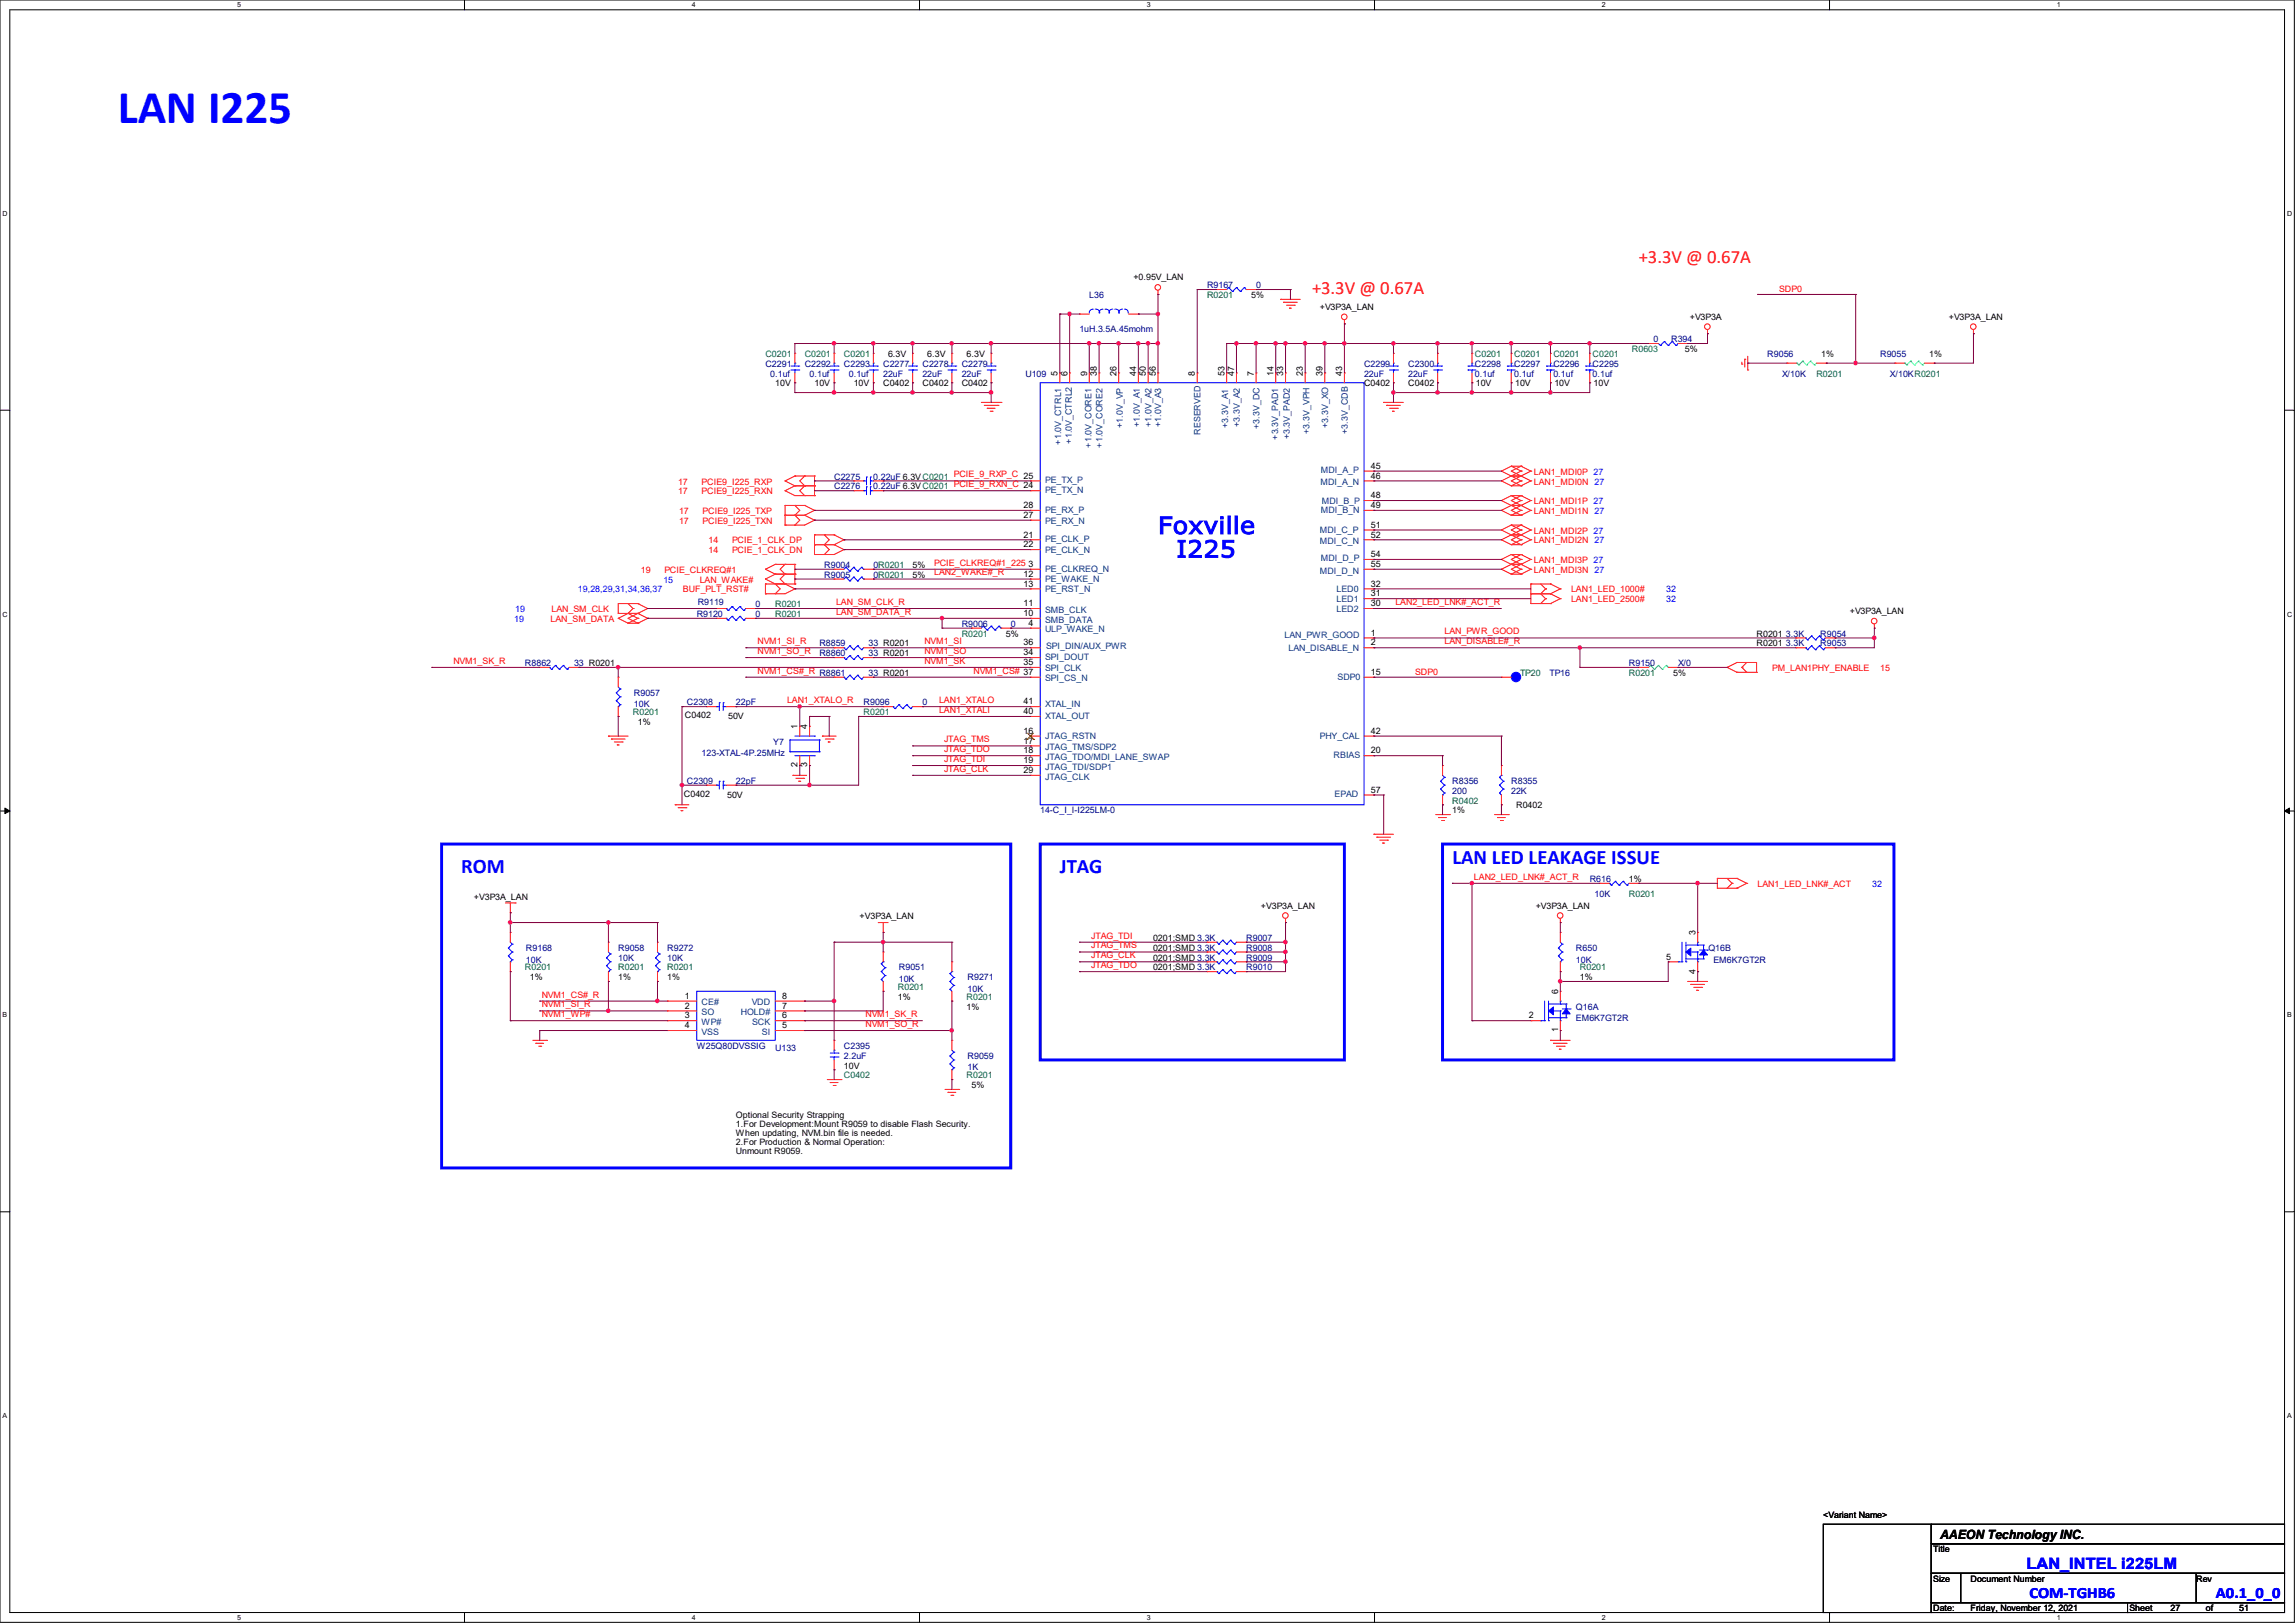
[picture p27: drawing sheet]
<svg xmlns="http://www.w3.org/2000/svg" width="297mm" height="210mm" viewBox="0 0 297 210" stroke-linecap="round" stroke-linejoin="round" font-family="sans-serif">
<defs><g id="words">
<text font-size="6.1" fill="#00f" x="15.2" y="16">LAN I225</text>
<g font-size="3" fill="#00f">
<text x="149.9" y="69.1">Foxville</text>
<text x="152.2" y="72.1">I225</text>
</g>
<g font-size="2.7" fill="#00f">
<text x="59.7" y="113">ROM</text>
<text x="137.2" y="113">JTAG</text>
<text x="188" y="111.8">LAN LED LEAKAGE ISSUE</text>
</g>
<g font-size="2.4" fill="#f00">
<text x="212.1" y="34">+3.3V @ 0.67A</text>
<text x="169.8" y="38.1">+3.3V @ 0.67A</text>
</g>
<g font-size="2" fill="#00f">
<text x="262.3" y="203.1">LAN_INTEL i225LM</text>
<text x="262.6" y="206.8">COM-TGHB6</text>
<text x="286.8" y="206.8">A0.1_0_0</text>
</g>
<text font-size="1.7" x="251.1" y="199.1">AAEON Technology INC.</text>
<g font-size="1.1" fill="#000080">
<text x="141" y="38.6">L36</text>
<text x="156.2" y="37.3">R9167</text>
<text x="162.6" y="37.3">0</text>
<text x="99.1" y="47.5">C2291</text>
<text x="104.1" y="47.5">C2292</text>
<text x="109.2" y="47.5">C2293</text>
<text x="114.3" y="47.5">C2277</text>
<text x="119.4" y="47.5">C2278</text>
<text x="124.5" y="47.5">C2279</text>
<text x="139.7" y="43">1uH.3.5A.45mohm</text>
<text x="176.5" y="47.5">C2299</text>
<text x="182.2" y="47.5">C2300</text>
<text x="190.9" y="47.5">C2298</text>
<text x="196" y="47.5">C2297</text>
<text x="201" y="47.5">C2296</text>
<text x="206.1" y="47.5">C2295</text>
<text x="214" y="44.3">0</text>
<text x="216.3" y="44.3">R394</text>
<text x="228.7" y="46.2">R9056</text>
<text x="243.3" y="46.2">R9055</text>
<text x="99.7" y="48.7">0.1uf</text>
<text x="104.8" y="48.7">0.1uf</text>
<text x="109.9" y="48.7">0.1uf</text>
<text x="114.3" y="48.7">22uF</text>
<text x="119.4" y="48.7">22uF</text>
<text x="124.5" y="48.7">22uF</text>
<text x="132.7" y="48.7">U109</text>
<text x="176.5" y="48.7">22uF</text>
<text x="182.2" y="48.7">22uF</text>
<text x="190.9" y="48.7">0.1uf</text>
<text x="196" y="48.7">0.1uf</text>
<text x="201" y="48.7">0.1uf</text>
<text x="206.1" y="48.7">0.1uf</text>
<text x="230.6" y="48.7">X/10K</text>
<text x="244.6" y="48.7">X/10KR0201</text>
<text x="107.9" y="62.1">C2275</text>
<text x="107.9" y="63.3">C2276</text>
<text x="113" y="62.1">0.22uF 6.3VC0201</text>
<text x="113" y="63.3">0.22uF 6.3VC0201</text>
<text x="106.7" y="73.5">R9004</text>
<text x="106.7" y="74.8">R9005</text>
<text x="113" y="73.5">0R0201</text>
<text x="113" y="74.8">0R0201</text>
<text x="90.2" y="79.8">R9120</text>
<text x="90.3" y="78.3">R9119</text>
<text x="97.8" y="79.8">0</text>
<text x="97.8" y="78.6">0</text>
<text x="106" y="83.7">R8859</text>
<text x="112.4" y="83.7">33 R0201</text>
<text x="124.5" y="81.1">R9006</text>
<text x="130.8" y="81.1">0</text>
<text x="231.1" y="83.7">3.3K</text>
<text x="231.1" y="82.4">3.3K</text>
<text x="235.6" y="83.7">R9053</text>
<text x="235.6" y="82.4">R9054</text>
<text x="67.9" y="86.2">R8862</text>
<text x="74.3" y="86.2">33 R0201</text>
<text x="106" y="84.9">R8860</text>
<text x="106" y="87.5">R8861</text>
<text x="112.4" y="84.9">33 R0201</text>
<text x="112.4" y="87.5">33 R0201</text>
<text x="200.5" y="87.5">TP16</text>
<text x="210.8" y="86.2">R9150</text>
<text x="217.2" y="86.2">X/0</text>
<text x="82" y="90">R9057</text>
<text x="82" y="91.5">10K</text>
<text x="88.9" y="91.3">C2308</text>
<text x="95.3" y="91.3">22pF</text>
<text x="111.8" y="91.3">R9096</text>
<text x="119.4" y="91.3">0</text>
<text x="88.9" y="101.4">C2309</text>
<text x="90.8" y="97.9">123-XTAL-4P.25MHz</text>
<text x="95.3" y="101.4">22pF</text>
<text x="100.1" y="96.4">Y7</text>
<text x="188" y="101.4">R8356</text>
<text x="195.6" y="101.4">R8355</text>
<text x="134.6" y="105.2">14-C_I_I-I225LM-0</text>
<text x="188" y="102.7">200</text>
<text x="195.6" y="102.7">22K</text>
<text x="205.7" y="114.1">R616</text>
<text x="206.4" y="116">10K</text>
<text x="68.1" y="123">R9168</text>
<text x="68.1" y="124.5">10K</text>
<text x="80" y="123">R9058</text>
<text x="80" y="124.3">10K</text>
<text x="86.4" y="123">R9272</text>
<text x="86.4" y="124.3">10K</text>
<text x="116.3" y="125.6">R9051</text>
<text x="161.3" y="124.3">R9009</text>
<text x="161.3" y="121.8">R9007</text>
<text x="161.3" y="125.6">R9010</text>
<text x="161.3" y="123">R9008</text>
<text x="204" y="123">R650</text>
<text x="204" y="124.5">10K</text>
<text x="221.1" y="123">Q16B</text>
<text x="221.7" y="124.5">EM6K7GT2R</text>
<text x="116.3" y="127.1">10K</text>
<text x="125.2" y="126.8">R9271</text>
<text x="125.2" y="128.4">10K</text>
<text x="204" y="130.6">Q16A</text>
<text x="90.2" y="135.7">W25Q80DVSSIG</text>
<text x="100.3" y="136">U133</text>
<text x="109.2" y="135.7">C2395</text>
<text x="109.2" y="137">2.2uF</text>
<text x="125.2" y="137">R9059</text>
<text x="204" y="132.2">EM6K7GT2R</text>
<text x="125.2" y="138.5">1K</text>
</g>
<g font-size="1.1">
<text x="146.7" y="36.3">+0.95V_LAN</text>
<text x="161.9" y="38.6">5%</text>
<text x="170.8" y="40.1">+V3P3A_LAN</text>
<text x="218.7" y="41.4">+V3P3A</text>
<text x="252.2" y="41.4">+V3P3A_LAN</text>
<text x="114.9" y="46.2">6.3V</text>
<text x="120" y="46.2">6.3V</text>
<text x="125.1" y="46.2">6.3V</text>
<text x="218.1" y="45.6">5%</text>
<text x="235.7" y="46.2">1%</text>
<text x="249.7" y="46.2">1%</text>
<text x="100.3" y="50">10V</text>
<text x="105.4" y="50">10V</text>
<text x="110.5" y="50">10V</text>
<text x="114.3" y="50">C0402</text>
<text x="119.4" y="50">C0402</text>
<text x="124.5" y="50">C0402</text>
<text x="136.9" y="48.6" transform="rotate(-90 136.9 48.6)">5</text>
<text x="138.1" y="48.6" transform="rotate(-90 138.1 48.6)">6</text>
<text x="140.7" y="48.6" transform="rotate(-90 140.7 48.6)">9</text>
<text x="141.9" y="48.6" transform="rotate(-90 141.9 48.6)">38</text>
<text x="144.5" y="48.6" transform="rotate(-90 144.5 48.6)">26</text>
<text x="147" y="48.6" transform="rotate(-90 147 48.6)">44</text>
<text x="148.3" y="48.6" transform="rotate(-90 148.3 48.6)">50</text>
<text x="149.6" y="48.6" transform="rotate(-90 149.6 48.6)">56</text>
<text x="154.6" y="48.6" transform="rotate(-90 154.6 48.6)">8</text>
<text x="158.5" y="48.6" transform="rotate(-90 158.5 48.6)">53</text>
<text x="159.7" y="48.6" transform="rotate(-90 159.7 48.6)">47</text>
<text x="162.3" y="48.6" transform="rotate(-90 162.3 48.6)">7</text>
<text x="164.8" y="48.6" transform="rotate(-90 164.8 48.6)">14</text>
<text x="166.1" y="48.6" transform="rotate(-90 166.1 48.6)">33</text>
<text x="168.6" y="48.6" transform="rotate(-90 168.6 48.6)">23</text>
<text x="171.2" y="48.6" transform="rotate(-90 171.2 48.6)">39</text>
<text x="173.7" y="48.6" transform="rotate(-90 173.7 48.6)">43</text>
<text x="176.5" y="50">C0402</text>
<text x="182.2" y="50">C0402</text>
<text x="191" y="50">10V</text>
<text x="196.1" y="50">10V</text>
<text x="201.2" y="50">10V</text>
<text x="206.2" y="50">10V</text>
<text x="132.5" y="65.7">28</text>
<text x="177.4" y="60.7">45</text>
<text x="177.4" y="61.9">46</text>
<text x="177.4" y="64.5">48</text>
<text x="177.4" y="65.7">49</text>
<text x="132.5" y="67">27</text>
<text x="132.5" y="69.6">21</text>
<text x="132.5" y="70.8">22</text>
<text x="177.4" y="68.3">51</text>
<text x="177.4" y="69.6">52</text>
<text x="118.1" y="73.5">5%</text>
<text x="118.1" y="74.8">5%</text>
<text x="132.5" y="74.6">12</text>
<text x="132.5" y="75.9">13</text>
<text x="133.1" y="73.4">3</text>
<text x="177.4" y="72.1">54</text>
<text x="177.4" y="73.4">55</text>
<text x="177.4" y="77.2">31</text>
<text x="177.4" y="75.9">32</text>
<text x="130.2" y="82.4">5%</text>
<text x="132.5" y="78.4">11</text>
<text x="132.5" y="79.7">10</text>
<text x="132.5" y="83.5">36</text>
<text x="133.1" y="81">4</text>
<text x="177.4" y="83.5">2</text>
<text x="177.4" y="82.3">1</text>
<text x="177.4" y="78.4">30</text>
<text x="227.3" y="83.7">R0201</text>
<text x="227.3" y="82.4">R0201</text>
<text x="239.4" y="79.5">+V3P3A_LAN</text>
<text x="132.5" y="86.1">35</text>
<text x="132.5" y="84.8">34</text>
<text x="177.4" y="87.3">15</text>
<text x="216.5" y="87.5">5%</text>
<text x="82.5" y="93.8">1%</text>
<text x="88.6" y="92.9">C0402</text>
<text x="94.2" y="93.1">50V</text>
<text x="103.2" y="94.4" transform="rotate(-90 103.2 94.4)">1</text>
<text x="104.5" y="94.4" transform="rotate(-90 104.5 94.4)">4</text>
<text x="132.5" y="92.4">40</text>
<text x="132.5" y="91.1">41</text>
<text x="132.5" y="95">16</text>
<text x="177.4" y="95">42</text>
<text x="103.2" y="99.3" transform="rotate(-90 103.2 99.3)">2</text>
<text x="104.5" y="99.3" transform="rotate(-90 104.5 99.3)">3</text>
<text x="132.5" y="98.8">19</text>
<text x="132.5" y="100">29</text>
<text x="132.5" y="96.2">17</text>
<text x="132.5" y="97.5">18</text>
<text x="177.4" y="97.5">20</text>
<text x="88.5" y="103.1">C0402</text>
<text x="94.1" y="103.2">50V</text>
<text x="177.4" y="102.6">57</text>
<text x="188" y="105.2">1%</text>
<text x="196.2" y="104.6">R0402</text>
<text x="61.3" y="116.4">+V3P3A_LAN</text>
<text x="111.2" y="119">+V3P3A_LAN</text>
<text x="163.2" y="117.6">+V3P3A_LAN</text>
<text x="198.7" y="117.6">+V3P3A_LAN</text>
<text x="210.8" y="114.1">1%</text>
<text x="149.2" y="124.3">0201;SMD 3.3K</text>
<text x="149.2" y="121.8">0201;SMD 3.3K</text>
<text x="149.2" y="125.6">0201;SMD 3.3K</text>
<text x="149.2" y="123">0201;SMD 3.3K</text>
<text x="215.6" y="124.2">5</text>
<text x="219.4" y="126" transform="rotate(-90 219.4 126)">4</text>
<text x="219.4" y="121" transform="rotate(-90 219.4 121)">3</text>
<text x="68.6" y="126.8">1%</text>
<text x="80" y="126.8">1%</text>
<text x="86.4" y="126.8">1%</text>
<text x="88.6" y="129.2">1</text>
<text x="88.6" y="130.5">2</text>
<text x="88.6" y="131.8">3</text>
<text x="101.2" y="131.8">6</text>
<text x="101.2" y="130.5">7</text>
<text x="101.2" y="129.2">8</text>
<text x="116.2" y="129.4">1%</text>
<text x="125.1" y="130.6">1%</text>
<text x="197.9" y="131.8">2</text>
<text x="201.6" y="128.6" transform="rotate(-90 201.6 128.6)">6</text>
<text x="204.5" y="126.8">1%</text>
<text x="88.6" y="133.1">4</text>
<text x="101.2" y="133.1">5</text>
<text x="201.6" y="133.6" transform="rotate(-90 201.6 133.6)">1</text>
<text x="109.2" y="138.3">10V</text>
<text x="125.7" y="140.8">5%</text>
<text x="95.2" y="144.6">Optional Security Strapping</text>
<text x="95.2" y="145.8">1.For Development:Mount R9059 to disable Flash Security.</text>
<text x="95.2" y="147">When updating, NVM.bin file is needed.</text>
<text x="95.2" y="148.2">2.For Production &amp; Normal Operation:</text>
<text x="95.2" y="149.4">Unmount R9059.</text>
<text x="236" y="196.4">&lt;Variant Name&gt;</text>
<text x="250.2" y="200.9">Title</text>
<text x="250.2" y="204.7">Size</text>
<text x="250.2" y="208.5">Date:</text>
<text x="255" y="204.7">Document Number</text>
<text x="255" y="208.5">Friday, November 12, 2021</text>
<text x="275.6" y="208.5">Sheet</text>
<text x="280.9" y="208.5">27</text>
<text x="284.2" y="204.7">Rev</text>
<text x="285.5" y="208.5">of</text>
<text x="289.8" y="208.5">51</text>
</g>
<g font-size="1.1" fill="#008000">
<text x="156.2" y="38.6">R0201</text>
<text x="99.1" y="46.2">C0201</text>
<text x="104.1" y="46.2">C0201</text>
<text x="109.2" y="46.2">C0201</text>
<text x="190.9" y="46.2">C0201</text>
<text x="196" y="46.2">C0201</text>
<text x="201" y="46.2">C0201</text>
<text x="206.1" y="46.2">C0201</text>
<text x="211.2" y="45.6">R0603</text>
<text x="235.1" y="48.7">R0201</text>
<text x="100.3" y="78.6">R0201</text>
<text x="100.3" y="79.8">R0201</text>
<text x="124.5" y="82.4">R0201</text>
<text x="196.7" y="87.5">TP20</text>
<text x="210.8" y="87.5">R0201</text>
<text x="81.9" y="92.5">R0201</text>
<text x="111.8" y="92.5">R0201</text>
<text x="188" y="104">R0402</text>
<text x="210.8" y="116">R0201</text>
<text x="67.9" y="125.6">R0201</text>
<text x="80" y="125.6">R0201</text>
<text x="86.4" y="125.6">R0201</text>
<text x="204.5" y="125.6">R0201</text>
<text x="116.2" y="128.1">R0201</text>
<text x="125.1" y="129.4">R0201</text>
<text x="109.2" y="139.5">C0402</text>
<text x="125.1" y="139.5">R0201</text>
</g>
<g font-size="1.1" fill="#f00">
<text x="230.2" y="37.8">SDP0</text>
<text x="87.8" y="64">17</text>
<text x="87.8" y="62.7">17</text>
<text x="90.8" y="64">PCIE9_I225_RXN</text>
<text x="90.8" y="62.7">PCIE9_I225_RXP</text>
<text x="123.4" y="61.8">PCIE_9_RXP_C 25</text>
<text x="123.4" y="63">PCIE_9_RXN_C 24</text>
<text x="198.5" y="61.4">LAN1_MDI0P 27</text>
<text x="198.5" y="62.7">LAN1_MDI0N 27</text>
<text x="198.5" y="65.2">LAN1_MDI1P 27</text>
<text x="87.9" y="67.8">17</text>
<text x="87.9" y="66.5">17</text>
<text x="90.9" y="67.8">PCIE9_I225_TXN</text>
<text x="90.9" y="66.5">PCIE9_I225_TXP</text>
<text x="91.7" y="70.3">14</text>
<text x="91.7" y="71.6">14</text>
<text x="94.7" y="70.3">PCIE_1_CLK_DP</text>
<text x="94.7" y="71.6">PCIE_1_CLK_DN</text>
<text x="198.5" y="66.5">LAN1_MDI1N 27</text>
<text x="198.5" y="69">LAN1_MDI2P 27</text>
<text x="198.5" y="70.3">LAN1_MDI2N 27</text>
<text x="82.9" y="74.1">19</text>
<text x="86" y="74.1">PCIE_CLKREQ#1</text>
<text x="88.4" y="76.7">BUF_PLT_RST#</text>
<text x="90.5" y="75.4">LAN_WAKE#</text>
<text x="120.9" y="73.2">PCIE_CLKREQ#1_225</text>
<text x="120.9" y="74.5">LAN2_WAKE#_R</text>
<text x="198.5" y="72.9">LAN1_MDI3P 27</text>
<text x="198.5" y="74.1">LAN1_MDI3N 27</text>
<text x="203.3" y="76.7">LAN1_LED_1000#</text>
<text x="203.3" y="77.9">LAN1_LED_2500#</text>
<text x="71.2" y="80.5">LAN_SM_DATA</text>
<text x="71.4" y="79.2">LAN_SM_CLK</text>
<text x="98" y="83.4">NVM1_SI_R</text>
<text x="108.2" y="78.3">LAN_SM_CLK_R</text>
<text x="108.2" y="79.5">LAN_SM_DATA_R</text>
<text x="119.6" y="83.4">NVM1_SI</text>
<text x="180.6" y="78.3">LAN2_LED_LNK#_ACT_R</text>
<text x="186.9" y="83.4">LAN_DISABLE#_R</text>
<text x="186.9" y="82.1">LAN_PWR_GOOD</text>
<text x="58.7" y="85.9">NVM1_SK_R</text>
<text x="98" y="84.6">NVM1_SO_R</text>
<text x="98" y="87.2">NVM1_CS#_R</text>
<text x="119.6" y="84.6">NVM1_SO</text>
<text x="119.6" y="85.9">NVM1_SK</text>
<text x="126" y="87.2">NVM1_CS# 37</text>
<text x="183.1" y="87.4">SDP0</text>
<text x="229.4" y="86.8">PM_LAN1PHY_ENABLE</text>
<text x="243.3" y="86.8">15</text>
<text x="101.9" y="91">LAN1_XTALO_R</text>
<text x="121.5" y="92.2">LAN1_XTALI</text>
<text x="121.5" y="91">LAN1_XTALO</text>
<text x="122.2" y="96.1">JTAG_TMS</text>
<text x="122.2" y="97.3">JTAG_TDO</text>
<text x="122.2" y="98.6">JTAG_TDI</text>
<text x="122.2" y="99.9">JTAG_CLK</text>
<text x="190.7" y="113.8">LAN2_LED_LNK#_ACT_R</text>
<text x="227.5" y="114.8">LAN1_LED_LNK#_ACT</text>
<text x="141.2" y="121.5">JTAG_TDI</text>
<text x="141.2" y="122.7">JTAG_TMS</text>
<text x="141.2" y="124">JTAG_CLK</text>
<text x="141.2" y="125.3">JTAG_TDO</text>
<text x="70.1" y="129.1">NVM1_CS#_R</text>
<text x="70.1" y="130.3">NVM1_SI_R</text>
<text x="70.1" y="131.6">NVM1_WP#</text>
<text x="112" y="131.6">NVM1_SK_R</text>
<text x="112" y="132.9">NVM1_SO_R</text>
</g>
<g font-size="1.1" fill="#004080">
<text x="137.3" y="57.5" transform="rotate(-90 137.3 57.5)">+1.0V_CTRL1</text>
<text x="138.7" y="57.4" transform="rotate(-90 138.7 57.4)">+1.0V_CTRL2</text>
<text x="141.3" y="57.9" transform="rotate(-90 141.3 57.9)">+1.0V_CORE1</text>
<text x="142.7" y="57.9" transform="rotate(-90 142.7 57.9)">+1.0V_CORE2</text>
<text x="145.3" y="55.4" transform="rotate(-90 145.3 55.4)">+1.0V_VP</text>
<text x="147.5" y="55.2" transform="rotate(-90 147.5 55.2)">+1.0V_A1</text>
<text x="149" y="55.2" transform="rotate(-90 149 55.2)">+1.0V_A2</text>
<text x="150.3" y="55.2" transform="rotate(-90 150.3 55.2)">+1.0V_A3</text>
<text x="155.4" y="56.3" transform="rotate(-90 155.4 56.3)">RESERVED</text>
<text x="158.9" y="55.4" transform="rotate(-90 158.9 55.4)">+3.3V_A1</text>
<text x="160.4" y="55.2" transform="rotate(-90 160.4 55.2)">+3.3V_A2</text>
<text x="163" y="55.5" transform="rotate(-90 163 55.5)">+3.3V_DC</text>
<text x="165.4" y="56.9" transform="rotate(-90 165.4 56.9)">+3.3V_PAD1</text>
<text x="166.9" y="56.9" transform="rotate(-90 166.9 56.9)">+3.3V_PAD2</text>
<text x="169.5" y="56.1" transform="rotate(-90 169.5 56.1)">+3.3V_VPH</text>
<text x="171.9" y="55.4" transform="rotate(-90 171.9 55.4)">+3.3V_XO</text>
<text x="174.4" y="56.1" transform="rotate(-90 174.4 56.1)">+3.3V_CDB</text>
<text x="135.3" y="62.4">PE_TX_P</text>
<text x="135.3" y="63.8">PE_TX_N</text>
<text x="170.9" y="62.8">MDI_A_N</text>
<text x="170.9" y="61.2">MDI_A_P</text>
<text x="171.1" y="65.2">MDI_B_P</text>
<text x="135.3" y="66.4">PE_RX_P</text>
<text x="135.3" y="67.9">PE_RX_N</text>
<text x="135.3" y="70.2">PE_CLK_P</text>
<text x="135.3" y="71.6">PE_CLK_N</text>
<text x="170.8" y="68.9">MDI_C_P</text>
<text x="170.8" y="70.4">MDI_C_N</text>
<text x="170.9" y="66.4">MDI_B_N</text>
<text x="135.3" y="75.3">PE_WAKE_N</text>
<text x="135.3" y="76.7">PE_RST_N</text>
<text x="135.3" y="74">PE_CLKREQ_N</text>
<text x="170.8" y="74.2">MDI_D_N</text>
<text x="170.9" y="72.6">MDI_D_P</text>
<text x="173" y="77.9">LED1</text>
<text x="173" y="76.5">LED0</text>
<text x="135.3" y="79.3">SMB_CLK</text>
<text x="135.3" y="80.6">SMB_DATA</text>
<text x="135.3" y="81.8">ULP_WAKE_N</text>
<text x="166.2" y="82.5">LAN_PWR_GOOD</text>
<text x="173" y="79.2">LED2</text>
<text x="135.3" y="86.8">SPI_CLK</text>
<text x="135.3" y="88.2">SPI_CS_N</text>
<text x="135.3" y="85.4">SPI_DOUT</text>
<text x="135.4" y="84">SPI_DIN/AUX_PWR</text>
<text x="166.7" y="84.3">LAN_DISABLE_N</text>
<text x="173.1" y="88">SDP0</text>
<text x="135.3" y="93.1">XTAL_OUT</text>
<text x="135.3" y="91.5">XTAL_IN</text>
<text x="135.3" y="95.6">JTAG_RSTN</text>
<text x="170.8" y="95.6">PHY_CAL</text>
<text x="135.3" y="99.7">JTAG_TDI/SDP1</text>
<text x="135.3" y="100.9">JTAG_CLK</text>
<text x="135.3" y="97">JTAG_TMS/SDP2</text>
<text x="135.3" y="98.4">JTAG_TDO/MDI_LANE_SWAP</text>
<text x="172.6" y="98.1">RBIAS</text>
<text x="172.7" y="103.1">EPAD</text>
<text x="90.8" y="130.1">CE#</text>
<text x="90.8" y="131.4">SO</text>
<text x="95.9" y="131.4">HOLD#</text>
<text x="97.3" y="130.1">VDD</text>
<text x="90.8" y="132.6">WP#</text>
<text x="90.8" y="133.9">VSS</text>
<text x="97.3" y="132.6">SCK</text>
<text x="98.6" y="133.9">SI</text>
</g>
<g font-size="1.1" fill="#00f">
<text x="74.8" y="76.7">19,28,29,31,34,36,37</text>
<text x="85.8" y="75.4">15</text>
<text x="215.6" y="76.7">32</text>
<text x="215.6" y="77.9">32</text>
<text x="66.5" y="80.5">19</text>
<text x="66.7" y="79.2">19</text>
<text x="242.3" y="114.8">32</text>
</g>
<g font-size=".9">
<text x="30.7" y=".9">5</text>
<text x="89.5" y=".9">4</text>
<text x="148.4" y=".9">3</text>
<text x="207.3" y=".9">2</text>
<text x="266.2" y=".9">1</text>
<text x=".3" y="28">D</text>
<text x="296" y="28">D</text>
<text x=".3" y="79.8">C</text>
<text x="296" y="79.8">C</text>
<text x=".3" y="131.7">B</text>
<text x="296" y="131.7">B</text>
<text x=".3" y="183.5">A</text>
<text x="296" y="183.5">A</text>
<text x="30.7" y="209.6">5</text>
<text x="89.5" y="209.6">4</text>
<text x="148.4" y="209.6">3</text>
<text x="207.3" y="209.6">2</text>
<text x="266.2" y="209.6">1</text>
</g>
</g></defs>
<path d="M0 0h296.9v209.9h-296.9zM1.3 1.3h294.4v207.4h-294.4z" fill="none" stroke="#000" stroke-width=".13"/>
<g fill="#fff">
<path d="M30.7 .1h.5v1h-.5z"/>
<path d="M30.7 208.8h.5v1h-.5z"/>
</g>
<path d="M60.1 0v1.3M60.1 208.7v1.2" fill="none" stroke="#000" stroke-width=".13"/>
<g fill="#fff">
<path d="M89.5 .1h.5v1h-.5z"/>
<path d="M89.5 208.8h.5v1h-.5z"/>
</g>
<path d="M119 0v1.3M119 208.7v1.2" fill="none" stroke="#000" stroke-width=".13"/>
<g fill="#fff">
<path d="M148.4 .1h.5v1h-.5z"/>
<path d="M148.4 208.8h.5v1h-.5z"/>
</g>
<path d="M177.9 0v1.3M177.9 208.7v1.2" fill="none" stroke="#000" stroke-width=".13"/>
<g fill="#fff">
<path d="M207.3 .1h.5v1h-.5z"/>
<path d="M207.3 208.8h.5v1h-.5z"/>
</g>
<path d="M236.8 0v1.3M236.8 208.7v1.2" fill="none" stroke="#000" stroke-width=".13"/>
<g fill="#fff">
<path d="M266.2 .1h.5v1h-.5z"/>
<path d="M266.2 208.8h.5v1h-.5z"/>
<path d="M.3 27.2h.7v1h-.7z"/>
<path d="M296 27.2h.6v1h-.6z"/>
<path d="M.3 79h.7v1h-.7z"/>
<path d="M296 79h.6v1h-.6z"/>
</g>
<path d="M0 53.1h1.3M295.7 53.1h1.2" fill="none" stroke="#000" stroke-width=".13"/>
<g fill="#fff">
<path d="M.3 130.9h.6v1h-.6z"/>
<path d="M296 130.9h.6v1h-.6z"/>
</g>
<path d="M0 104.9h1.3M295.7 104.9h1.2" fill="none" stroke="#000" stroke-width=".13"/>
<path d="M.6 104.6l.7 .3-.7 .4zM295.7 104.9l.6-.3v.7z" fill="#000" stroke="#000" stroke-width=".13"/>
<g fill="#fff">
<path d="M.3 182.7h.6v1h-.6z"/>
<path d="M296 182.7h.5v1h-.5z"/>
</g>
<path d="M0 156.8h1.3M295.7 156.8h1.2M236 197.2h13.9v11.5h-13.9zM249.9 197.2h45.8v2.6h-45.8zM249.9 199.8h45.8v3.8h-45.8zM249.9 203.6h3.8v3.8h-3.8zM249.9 207.4h25.4v1.3h-25.4zM253.7 203.6h30.5v3.8h-30.5zM275.3 207.4h20.4v1.3h-20.4zM284.2 203.6h11.5v3.8h-11.5z" fill="none" stroke="#000" stroke-width=".13"/>
<path d="M57.1 109.2h73.7v41.9h-73.7zM134.6 109.2h39.4v28h-39.4zM186.7 109.2h58.4v28h-58.4z" fill="none" stroke="#00f" stroke-width=".38"/>
<g fill="none" stroke="#f00" stroke-width=".13">
<path d="M149.9 38.1h.1M149.9 37.6v.5M157.5 37.5h.1M157.5 37.5h1.2M161.3 37.5h1.3M162.6 37.5h.1M165.7 38.7h.1M165.7 38.7h2.6M166.1 39.1h.1M166.1 39.1h1.8M166.5 39.5h1M166.9 39.9h.1"/>
<path d="M166.9 39.9h.2M167.5 39.5h.1M102.9 49.5h.1M102.9 45.7h.1M102.9 45.7v1.3M102.9 48.3v1.2M107.9 49.5h.1M107.9 45.7h.1M107.9 45.7v1.3M107.9 48.3v1.2M113 49.5h.1M113 45.7h.1"/>
<path d="M113 45.7v1.3M113 48.3v1.2M118.1 49.5h.1M118.1 45.7h.1M118.1 45.7v1.3M118.1 48.3v1.2M123.2 49.5h.1M123.2 45.7h.1M123.2 45.7v1.3M123.2 48.3v1.2M127 52.1h2.5M127.4 52.5h1.8"/>
<path d="M127.8 52.8h.1M127.8 52.8h1M128.1 53.2h.3M128.3 49.5h.1M128.3 45.7h.1M128.3 45.7v1.3M128.3 48.3v1.2M128.4 53.2h.1M129.2 52.5h.1M129.5 52.1h.1M137.2 48.3h.1M137.2 48.3v1.2"/>
<path d="M138.4 48.3h.1M138.4 48.3v1.2M139.7 40.6h.1M139.7 40.6h1.3M141 48.3h.1M141 48.3v1.2M142.2 48.3h.1M142.2 48.3v1.2M144.8 48.3h.1M144.8 48.3v1.2M146 40.6h1.3M147.3 40.6h.1"/>
<path d="M147.3 48.3h.1M147.3 48.3v1.2M148.6 48.3h.1M148.6 48.3v1.2M149.9 48.3h.1M149.9 48.3v1.2M154.9 48.3h.1M154.9 48.3v1.2M158.7 48.3h.1M158.7 48.3v1.2M160 48.3h.1M160 48.3v1.2"/>
<path d="M162.6 48.3h.1M162.6 48.3v1.2M165.1 48.3h.1M165.1 48.3v1.2M166.4 48.3h.1M166.4 48.3v1.2M168.9 48.3h.1M168.9 48.3v1.2M171.4 48.3h.1M171.4 48.3v1.2M174 41.9h.1M174 48.3h.1"/>
<path d="M174 41.4v.5M174 48.3v1.2M179.1 52.1h.1M179.1 52.1h2.5M179.5 52.5h.1M179.5 52.5h1.7M179.8 52.8h1M180.2 53.2h.1M180.2 53.2h.3M180.3 49.5h.1M180.3 45.7h.1M180.3 45.7v1.3"/>
<path d="M180.3 48.3v1.2M180.8 52.8h.1M186.1 49.5h.1M186.1 45.7h.1M186.1 45.7v1.3M186.1 48.3v1.2M190.5 49.5h.1M190.5 45.7h.1M190.5 45.7v1.3M190.5 48.3v1.2M195.6 49.5h.1M195.6 45.7h.1"/>
<path d="M195.6 45.7v1.3M195.6 48.3v1.2M200.7 49.5h.1M200.7 45.7h.1M200.7 45.7v1.3M200.7 48.3v1.2M205.7 49.5h.1M205.7 45.7h.1M205.7 45.7v1.3M205.7 48.3v1.2M213.4 44.4h.1M213.4 44.4h1.2"/>
<path d="M217.2 44.4h1.2M218.4 44.4h.1M221 43.2h.1M221 42.7v.5M225.4 47.1h.1M225.4 46.9v.2M225.8 46.5h.1M225.8 46.5v1M226.2 47.9h.1M226.2 46.1v1.8M231.3 47h.1M231.3 47h1.2"/>
<path d="M235.1 47h1.2M236.3 47h.1M245.2 47h.1M245.2 47h1.3M249 47h1.3M250.3 47h.1M255.4 43.2h.1M255.4 42.7v.5M80 79.4h.1M80 79.4h2.5M81.3 79.4h.1M81.3 78.1l.6 .6"/>
<path d="M81.3 79.4l-1.3 .6M81.3 79.4l1.2 .6M81.9 78.7h.1M81.9 78.7l-.6 .7M82.5 78.1h.1M82.5 79.4h.1M82.5 78.1h-2.5v1.3M82.5 78.1l1.3 .6M82.5 79.4l1.3 .6M83.8 78.7h.1M83.8 78.7l-2.5 1.3 1.2 .6M92.7 78.7h.1"/>
<path d="M92.7 78.7h1.3M96.5 78.7h1.3M97.8 78.7h.1M99.1 73.7h.1M99.1 74.9h.1M99.1 76.8h.1M99.1 75.6h.1M99.1 73.7l1.2 .6M99.1 74.9l1.2 .7M99.1 75.6h3.8M99.1 75.6v1.2M100.3 73h.1"/>
<path d="M100.3 74.3h.1M100.3 76.8h.1M100.3 75.6h.1M100.3 75.6l.7 .6-.7 .6M100.3 74.3h2.6M100.3 73l-1.2 .7M100.3 73h2.6M100.3 74.3l-1.2 .6M101.6 63.5h.1M101.6 62.2h.1M101.6 67.9h.1M101.6 66.7h.1"/>
<path d="M101.6 65.4h.1M101.6 74.3h.1M101.6 73h.1M101.6 75.6h.1M101.6 63.5l1.3 .6h2.5M101.6 62.2l1.3 .7M101.6 66.7h2.5M101.6 65.4v2.5M101.6 65.4h2.5M101.6 73l-.6 .7 .6 .6M101.6 74.3l-.6 .6 .6 .7M101.6 75.6l1.3 .6"/>
<path d="M102.9 62.9h.1M102.9 61.6h.1M102.9 67.9h.1M102.9 66.7h.1M102.9 65.4h.1M102.9 74.3h.1M102.9 73h.1M102.9 75.6h.1M102.9 76.2h.1M102.9 62.9l-1.3 .6M102.9 62.9h2.5M102.9 61.6l-1.3 .6"/>
<path d="M102.9 61.6h2.5M102.9 66.7l.6 .6-.6 .6M102.9 65.4l.6 .6-.6 .7M102.9 73v2.6M102.9 76.2l-1.3 .6h-2.5M104.1 64.1h.1M104.1 62.9h.1M104.1 61.6h.1M104.1 66.7h.1M104.1 65.4h.1M104.1 62.9l-.6 .6 .6 .6M104.1 61.6l-.6 .6 .6 .7"/>
<path d="M104.1 66.7l1.3 .6M104.1 65.4l1.3 .6M105.4 64.1h.1M105.4 62.9h.1M105.4 61.6h.1M105.4 67.3h.1M105.4 66h.1M105.4 70.5h.1M105.4 69.2h.1M105.4 71.8h.1M105.4 61.6v2.5M105.4 69.2v2.6"/>
<path d="M105.4 67.3l-1.3 .6h-2.5M105.4 66l-1.3 .7M105.4 70.5h2.5M105.4 69.2h2.5M106.7 70.5h.1M106.7 69.2h.1M106.7 71.8h.1M106.7 70.5l.6 .6-.6 .7M106.7 69.2l.6 .6-.6 .7M107.9 69.2h.1M107.9 70.5h.1M107.9 73.7h.1"/>
<path d="M107.9 74.9h.1M107.9 69.2l1.3 .6M107.9 70.5l1.3 .6M107.9 73.7h1.3M107.9 74.9h1.3M109.2 69.8h.1M109.2 71.1h.1M109.2 69.8l-1.3 .7M109.2 71.1l-1.3 .7h-2.5M110.5 62.2h.1M110.5 63.5h.1M110.5 62.2h1.3"/>
<path d="M110.5 63.5h1.3M111.8 73.7h1.2M111.8 74.9h1.2M113 73.7h.1M113 74.9h.1M113 62.2h1.3M113 63.5h1.3M114.3 62.2h.1M114.3 63.5h.1M133.3 78.7h.1M133.3 62.2h.1M133.3 63.5h.1"/>
<path d="M133.3 66h.1M133.3 67.3h.1M133.3 69.8h.1M133.3 71.1h.1M133.3 74.9h.1M133.3 76.2h.1M133.3 73.7h.1M133.3 73.7h1.3M133.3 78.7h1.3M133.3 74.9h1.3M133.3 62.2h1.3M133.3 63.5h1.3"/>
<path d="M133.3 66h1.3M133.3 69.8h1.3M133.3 67.3h1.3M133.3 71.1h1.3M133.3 76.2h1.3M176.5 73.7h1.3M176.5 78.7h1.3M176.5 62.2h1.3M176.5 61h1.3M176.5 64.8h1.3M176.5 66h1.3M176.5 68.6h1.3"/>
<path d="M176.5 69.8h1.3M176.5 72.4h1.3M176.5 76.2h1.3M176.5 77.5h1.3M177.8 61h.1M177.8 62.2h.1M177.8 64.8h.1M177.8 66h.1M177.8 68.6h.1M177.8 69.8h.1M177.8 72.4h.1M177.8 73.7h.1"/>
<path d="M177.8 78.7h.1M177.8 77.5h.1M177.8 76.2h.1M194.3 61h.1M194.3 62.2h.1M194.3 64.8h.1M194.3 66h.1M194.3 68.6h.1M194.3 69.8h.1M194.3 72.4h.1M194.3 73.7h.1M194.3 72.4l2.5 1.3"/>
<path d="M194.3 73.7l1.3 .6M194.3 61l2.5 1.2M194.3 62.2l1.3 .7M194.3 64.8l1.3 .6M194.3 66l1.3 .7M194.3 68.6l2.5 1.2M194.3 69.8l1.3 .7M195.6 61.6h.1M195.6 60.3h.1M195.6 62.9h.1M195.6 65.4h.1M195.6 64.1h.1"/>
<path d="M195.6 66.7h.1M195.6 69.2h.1M195.6 67.9h.1M195.6 70.5h.1M195.6 73h.1M195.6 71.8h.1M195.6 74.3h.1M195.6 64.1h1.2M195.6 62.9h1.2M195.6 61.6h1.2M195.6 67.9h1.2M195.6 66.7h1.2"/>
<path d="M195.6 65.4h1.2M195.6 70.5h1.2M195.6 69.2h1.2M195.6 71.8h1.2M195.6 74.3h1.2M195.6 73h1.2M195.6 60.3h1.2M195.6 60.3l-1.3 .7M195.6 60.3l1.2 .7M195.6 64.1l-1.3 .7M195.6 64.1l1.2 .7M195.6 65.4l1.2 .6"/>
<path d="M195.6 67.9l-1.3 .7M195.6 67.9l1.2 .7M195.6 69.2l-1.3 .6M195.6 71.8l-1.3 .6M195.6 71.8l1.2 .6M196.8 60.3h.1M196.8 61.6h.1M196.8 61h.1M196.8 62.9h.1M196.8 62.2h.1M196.8 64.1h.1M196.8 65.4h.1"/>
<path d="M196.8 64.8h.1M196.8 66.7h.1M196.8 66h.1M196.8 67.9h.1M196.8 69.2h.1M196.8 68.6h.1M196.8 70.5h.1M196.8 69.8h.1M196.8 71.8h.1M196.8 73h.1M196.8 72.4h.1M196.8 74.3h.1"/>
<path d="M196.8 73.7h.1M196.8 60.3l1.3 .7M196.8 60.3l-1.2 .7 2.5 1.2M196.8 61l-2.5 1.2M196.8 62.2l-1.2 .7M196.8 64.1l1.3 .7M196.8 64.1l-1.2 .7 2.5 1.2M196.8 64.8l-2.5 1.2M196.8 66l-1.2 .7M196.8 67.9l1.3 .7M196.8 67.9l-1.2 .7 2.5 1.2M196.8 68.6l-1.2 .6"/>
<path d="M196.8 69.8l-1.2 .7M196.8 71.8l1.3 .6M196.8 71.8l-1.2 .6 2.5 1.3M196.8 72.4l-2.5 1.3M196.8 73.7l-1.2 .6M198.1 75.6h.1M198.1 76.8h.1M198.1 61h.1M198.1 62.2h.1M198.1 64.8h.1M198.1 66h.1M198.1 68.6h.1"/>
<path d="M198.1 69.8h.1M198.1 72.4h.1M198.1 73.7h.1M198.1 75.6h2.6M198.1 76.8h2.6M198.1 75.6v2.5h2.6M198.1 61l-2.5 1.2 1.2 .7M198.1 62.2l-1.3 .7M198.1 64.8l-2.5 1.2 1.2 .7M198.1 66l-1.3 .7M198.1 68.6l-2.5 1.2 1.2 .7M198.1 69.8l-1.3 .7"/>
<path d="M198.1 72.4l-2.5 1.3 1.2 .6M198.1 73.7l-1.3 .6M199.4 75.6l.6 .6M200 76.2h.1M200 77.5h.1M200 76.2l-.6 .6 .6 .7M200 77.5l-.6 .6M200.7 76.8h.1M200.7 75.6h.1M200.7 78.1h.1M200.7 75.6l1.2 .6M200.7 76.8l1.2 .7"/>
<path d="M201.9 76.2h.1M201.9 77.5h.1M201.9 76.2l-1.2 .6M201.9 77.5l-1.2 .6M69.8 86.4h.1M69.8 86.4h1.3M73.7 86.4h1.2M74.9 86.4h.1M78.7 95.2h.1M78.7 95.2h2.6M79.1 95.6h.1M79.1 95.6h1.8"/>
<path d="M79.5 96h1M79.9 96.4h.1M79.9 96.4h.2M80 80h.1M80 87.6h.1M80 92.7h.1M80 87.6v1.3M80 91.4v1.3M80 80l1.3 .6M80.5 96h.1M81.3 80.6h.1M81.3 80.6h1.2"/>
<path d="M82.5 80.6h.1M82.5 80h.1M82.5 80l-1.2 .6M83.8 80h.1M83.8 80l-1.3 .6M91.4 91.4h.1M91.4 91.4h1.3M92.7 80h.1M92.7 80h1.3M94 91.4h1.2M95.2 91.4h.1M96.5 80h1.3"/>
<path d="M97.8 80h.1M103.5 94h.1M103.5 99.1h.1M103.5 94v1.2M103.5 97.8v1.3M104.8 99.1h.1M104.8 94h.1M104.8 94v1.2M104.8 97.8v1.3M106.4 95.2h.1M106.4 95.2h1.8M106.8 95.6h1"/>
<path d="M107.2 96h.1M107.2 96h.2M107.8 95.6h.1M107.9 83.8h.1M107.9 85.1h.1M107.9 87.6h.1M107.9 83.8h1.3M107.9 87.6h1.3M107.9 85.1h1.3M111.8 83.8h1.2M111.8 87.6h1.2M111.8 85.1h1.2"/>
<path d="M113 83.8h.1M113 85.1h.1M113 87.6h.1M114.3 91.4h.1M114.3 91.4h1.3M118.1 91.4h1.3M119.4 91.4h.1M125.7 81.3h.1M125.7 81.3h1.3M129.5 81.3h1.3M130.8 81.3h.1M133.3 80h.1"/>
<path d="M133.3 81.3h.1M133.3 99.1h.1M133.3 92.7h.1M133.3 91.4h.1M133.3 96.5h.1M133.3 97.8h.1M133.3 86.4h.1M133.3 83.8h.1M133.3 87.6h.1M133.3 95.2h.1M133.3 85.1h.1M133.3 95.2h1.3"/>
<path d="M133.3 86.4h1.3M133.3 91.4h1.3M133.3 80h1.3M133.3 81.3h1.3M133.3 83.8h1.3M133.3 99.1h1.3M133.3 97.8h1.3M133.3 92.7h1.3M133.3 96.5h1.3M133.3 87.6h1.3M133.3 85.1h1.3M176.5 95.2h1.3"/>
<path d="M176.5 83.8h1.3M176.5 82.5h1.3M176.5 97.8h1.3M176.5 87.6h1.3M177.8 97.8h.1M177.8 83.8h.1M177.8 82.5h.1M177.8 95.2h.1M177.8 87.6h.1M186.7 99.1h.1M186.7 99.1v1.2M194.3 87.6h.1"/>
<path d="M194.3 99.1h.1M194.3 87.6h1.3M194.3 99.1v1.2M212.1 86.4h.1M212.1 86.4h1.3M215.9 86.4h1.3M217.2 86.4h.1M223.5 86.4h.1M223.5 86.4l1.3 .6M224.8 85.7h.1M224.8 87h.1M224.8 85.7h2.5v1.3"/>
<path d="M224.8 87h2.5M224.8 85.7l-1.3 .7M225.4 86.4h.1M225.4 86.4l.7 .6M226.1 85.7l-.7 .7M227.3 87h.1M232.4 83.8h.1M232.4 82.5h.1M232.4 83.8h1.3M232.4 82.5h1.3M236.2 83.8h1.3M236.2 82.5h1.3"/>
<path d="M237.5 83.8h.1M237.5 82.5h.1M242.6 81.3h.1M242.6 80.8v.5M65.4 116.8h1.3M66 118.1h.1M66 116.8v1.3M66.7 116.8h.1M87.4 104.1h.1M87.4 104.1h1.8M87.8 104.5h1M88.1 104.9h.1"/>
<path d="M88.1 104.9h.3M88.8 104.5h.1M91.4 101.6h.1M91.4 101.6h1.3M94 101.6h1.2M95.2 101.6h.1M102.6 100.3h.1M102.6 100.3h1.8M103 100.7h1M103.4 101.1h.1M103.4 101.1h.2M104 100.7h.1"/>
<path d="M113.7 119.4h.1M113.7 119.4h1.2M114.3 119.4v1.2M133.3 100.3h.1M133.3 100.3h1.3M166.4 119.4h.1M166.4 118.9v.5M176.5 102.9h1.3M177.8 107.9h.1M177.8 102.9h.1M177.8 107.9h2.5M178.2 108.3h.1"/>
<path d="M178.2 108.3h1.8M178.6 108.7h1M178.9 109.1h.1M178.9 109.1h.3M179.6 108.7h.1M185.8 105.4h1.8M186.2 105.8h.1M186.2 105.8h1M186.6 106.2h.2M186.7 104.1h.1M186.7 102.9v1.2M186.8 106.2h.1"/>
<path d="M187.6 105.4h.1M193.4 105.4h1.8M193.8 105.8h.1M193.8 105.8h1M194.2 106.2h.2M194.3 104.1h.1M194.3 102.9v1.2M194.4 106.2h.1M195.2 105.4h.1M201.9 119.4h.1M201.9 118.9v.5M207 114.3h.1"/>
<path d="M207 114.3h1.3M210.8 114.3h1.3M212.1 114.3h.1M222.2 113.7h.1M222.2 113.7v1.2h2.6M222.2 113.7h2.6M223.5 113.7l.7 .6M224.2 114.3h.1M224.2 114.3l-.7 .6M224.8 114.9h.1M224.8 113.7h.1M224.8 113.7l1.3 .6"/>
<path d="M226.1 114.3h.1M226.1 114.3l-1.3 .6M66 120.6h.1M66 125.7h.1M66 120.6v1.3M66 124.5v1.2M69 134.6h1.7M69.3 135h.1M69.3 135h1.1M69.7 135.4h.3M70 135.4h.1M70.7 134.6h.1"/>
<path d="M78.7 121.9h.1M78.7 127h.1M78.7 121.9v1.3M78.7 125.7v1.3M85.1 121.9h.1M85.1 127h.1M85.1 121.9v1.3M85.1 125.7v1.3M86.4 129.5h.1M86.4 130.8h.1M86.4 132.1h.1M86.4 133.3h.1"/>
<path d="M86.4 129.5h3.8M86.4 130.8h3.8M86.4 132.1h3.8M86.4 133.3h3.8M100.3 129.5h3.8M100.3 130.8h3.8M100.3 132.1h3.8M100.3 133.3h3.8M104.1 133.3h.1M104.1 132.1h.1M104.1 130.8h.1M104.1 129.5h.1"/>
<path d="M107.1 139.7h1.7M107.9 138.4h.1M107.9 134.6h.1M107.9 134.6v1.3M107.9 137.2v1.2M108.8 139.7h.1M114.3 120.6h.1M114.3 128.3h.1M114.3 123.2h.1M114.3 123.2v1.3M114.3 127v1.3M123.2 129.5h.1"/>
<path d="M123.2 124.5h.1M123.2 134.6h.1M123.2 139.7h.1M123.2 124.5v1.2M123.2 128.3v1.2M123.2 134.6v1.3M123.2 138.4v1.3M156.2 124.5h.1M156.2 121.9h.1M156.2 125.7h.1M156.2 123.2h.1M156.2 124.5h1.3"/>
<path d="M156.2 121.9h1.3M156.2 125.7h1.3M156.2 123.2h1.3M160 124.5h1.3M160 121.9h1.3M160 125.7h1.3M160 123.2h1.3M161.3 124.5h.1M161.3 121.9h.1M161.3 125.7h.1M161.3 123.2h.1M198.1 132.1h.1"/>
<path d="M198.1 132.1h1.3M200.7 134.6h.1M200.7 134.6h2.5M201 135h.1M201 135h1.8M201.4 135.4h1M201.8 135.8h.1M201.8 135.8h.3M201.9 120.6h.1M201.9 125.7h.1M201.9 133.3h.1M201.9 128.3h.1"/>
<path d="M201.9 120.6v1.3M201.9 124.5v1.2M201.9 128.3v1.2M201.9 132.1v1.2M202.4 135.4h.1M215.9 124.5h.1M215.9 124.5h1.3M218.4 127h.1M218.4 127h2.6M218.8 127.4h.1M218.8 127.4h1.8M219.2 127.8h1"/>
<path d="M219.6 128.1h.1M219.6 128.1h.2M219.7 125.7h.1M219.7 120.6h.1M219.7 120.6v1.3M219.7 124.5v1.2M220.2 127.8h.1M107.4 140.1h.1M107.4 140.1h1.1M107.8 140.5h.3M108.1 140.5h.1M122.3 141h1.8"/>
<path d="M122.7 141.4h.1M122.7 141.4h1M123.1 141.7h.2M123.3 141.7h.1M124.1 141h.1"/>
<circle cx="149.8" cy="37.2" r=".36"/>
<circle cx="174" cy="41" r=".36"/>
<circle cx="221" cy="42.3" r=".36"/>
<circle cx="255.4" cy="42.3" r=".36"/>
<circle cx="242.5" cy="80.4" r=".36"/>
<circle cx="166.3" cy="118.5" r=".36"/>
<circle cx="201.9" cy="118.5" r=".36"/>
</g>
<g fill="none" stroke="#00f" stroke-width=".13">
<path d="M159 37.2h.1M159 37.2l-.3 .3M159 37.2l.5 .5M159.5 37.7h.1M160 37.2h.1M160 37.2l-.5 .5M160 37.2l.5 .5M160.5 37.7h.1M161 37.2h.1M161 37.2l-.5 .5M161 37.2l.3 .3M161.3 37.5h.1"/>
<path d="M102.4 47.4h1M102.4 47.9h1M102.9 47h.1M102.9 47.9h.1M102.9 47v.4M102.9 47.9v.4M103.4 47.4h.1M103.4 47.9h.1M107.4 47.4h1.1M107.4 47.9h1.1M107.9 47h.1M107.9 47.9h.1"/>
<path d="M107.9 47v.4M107.9 47.9v.4M108.5 47.4h.1M108.5 47.9h.1M112.5 47.4h1M112.5 47.9h1M113 47h.1M113 47.9h.1M113 47v.4M113 47.9v.4M113.5 47.4h.1M113.5 47.9h.1"/>
<path d="M117.6 47.4h1M117.6 47.9h1M118.1 47h.1M118.1 47.9h.1M118.1 47v.4M118.1 47.9v.4M118.6 47.4h.1M118.6 47.9h.1M122.7 47.4h1M122.7 47.9h1M123.2 47h.1M123.2 47.9h.1"/>
<path d="M123.2 47v.4M123.2 47.9v.4M123.7 47.4h.1M123.7 47.9h.1M127.8 47.4h1M127.8 47.9h1M128.3 47h.1M128.3 47.9h.1M128.3 47v.4M128.3 47.9v.4M128.8 47.4h.1M128.8 47.9h.1"/>
<path d="M134.6 49.5h41.9v54.6h-41.9zM141.5 40a.44 .44 0 0 0-.5 .5M141.7 40h.1a.44 .44 0 0 1 .5 .5M142.7 40a.44 .44 0 0 0-.4 .5M143 40h.1a.44 .44 0 0 1 .5 .5M144 40a.44 .44 0 0 0-.5 .5M144.3 40a.44 .44 0 0 1 .6 .5M145.3 40a.44 .44 0 0 0-.5 .5M145.5 40h.1a.42 .42 0 0 1 .4 .5M179.8 47.4h1M179.8 47.9h1M180.3 47h.1"/>
<path d="M180.3 47.9h.1M180.3 47v.4M180.3 47.9v.4M180.8 47.4h.1M180.8 47.9h.1M185.5 47.4h1.1M185.5 47.9h1.1M186.1 47h.1M186.1 47.9h.1M186.1 47v.4M186.1 47.9v.4M186.6 47.4h.1"/>
<path d="M186.6 47.9h.1M190 47.4h.1M190 47.9h.1M190 47.4h1M190 47.9h1M190.5 47h.1M190.5 47.9h.1M190.5 47v.4M190.5 47.9v.4M195.1 47.4h.1M195.1 47.9h.1M195.1 47.4h1"/>
<path d="M195.1 47.9h1M195.6 47h.1M195.6 47.9h.1M195.6 47v.4M195.6 47.9v.4M200.2 47.4h.1M200.2 47.9h.1M200.2 47.4h1M200.2 47.9h1M200.7 47h.1M200.7 47.9h.1M200.7 47v.4"/>
<path d="M200.7 47.9v.4M205.2 47.4h.1M205.2 47.9h.1M205.2 47.4h1M205.2 47.9h1M205.7 47h.1M205.7 47.9h.1M205.7 47v.4M205.7 47.9v.4M214.6 44.4l.3 .3M214.9 44.7h.1M215.4 44.2h.1"/>
<path d="M215.4 44.2l-.5 .5M215.4 44.2l.5 .5M215.9 44.7h.1M216.4 44.2h.1M216.4 44.2l.5 .5M216.4 44.2l-.5 .5M216.9 44.7h.1M217.2 44.4h.1M217.2 44.4l-.3 .3M94 78.7h.1M94 78.7l.2 .3M94.2 79h.1"/>
<path d="M94.7 78.5h.1M94.7 79.8h.1M94.7 78.5l-.5 .5M94.7 78.5l.5 .5M94.7 79.8l-.5 .5M94.7 79.8l.5 .5M95.2 79h.1M95.8 78.5h.1M95.8 79.8h.1M95.8 78.5l.5 .5M95.8 78.5l-.6 .5M95.8 79.8l.5 .5"/>
<path d="M95.8 79.8l-.6 .5M96.3 79h.1M96.5 78.7l-.2 .3M109.5 73.4h.1M109.5 74.7h.1M109.5 73.4l-.3 .3M109.5 73.4l.5 .5M109.5 74.7l-.3 .2M109.5 74.7l.5 .5M110 73.9h.1M110 75.2h.1M110.5 73.4h.1"/>
<path d="M110.5 74.7h.1M110.5 73.4l-.5 .5M110.5 73.4l.5 .5M110.5 74.7l-.5 .5M110.5 74.7l.5 .5M111 73.9h.1M111 75.2h.1M111.5 73.4h.1M111.5 74.7h.1M111.5 73.4l-.5 .5M111.5 73.4l.3 .3M111.5 74.7l-.5 .5"/>
<path d="M111.5 74.7l.3 .2M111.8 73.7h.1M111.8 74.9h.1M111.8 62.2h.1M111.8 63.5h.1M111.8 62.2h.3M111.8 63.5h.3M112.1 61.7h.1M112.1 63h.1M112.1 61.7v1M112.1 63v1M112.6 61.7h.1"/>
<path d="M112.6 62.2h.1M112.6 63h.1M112.6 63.5h.1M112.6 62.2h.4M112.6 61.7v1M112.6 63v1M112.6 63.5h.4M71.1 86.4h.1M71.1 86.4l.3 .2M71.4 86.6h.1M71.9 86.1h.1M71.9 86.1l-.5 .5"/>
<path d="M71.9 86.1l.5 .5M72.4 86.6h.1M72.9 86.1h.1M72.9 86.1l.5 .5M72.9 86.1l-.5 .5M73.4 86.6h.1M73.7 86.4l-.3 .2M79.8 89.7h.1M79.8 90.7h.1M79.8 90.7l.5 .5M79.8 89.7l.5 .5M80 91.4h.1"/>
<path d="M80 88.9l.3 .3M80.3 91.2h.1M80.3 89.2h.1M80.3 90.2h.1M80.3 91.2l-.3 .2M80.3 89.2l-.5 .5M80.3 90.2l-.5 .5M92.7 91.4h.1M92.7 91.4h.4M93.1 90.9h.1M93.1 90.9v1M93.6 90.9h.1"/>
<path d="M93.6 91.4h.1M93.6 91.4h.4M93.6 90.9v1M94 80h.1M94 80l.2 .3M94.2 80.3h.1M95.2 80.3h.1M96.3 80.3h.1M96.5 80l-.2 .3M102.2 97.3h.1M102.2 95.8h.1M102.2 95.8h3.8"/>
<path d="M102.2 97.3h3.8M102.2 95.8v1.5M102.9 95.2h2.5M102.9 97.8h2.5M105.4 95.2h.1M105.4 97.8h.1M106 95.8h.1M106 97.3h.1M106 95.8v1.5M109.2 83.8h.1M109.2 85.1h.1M109.2 87.6h.1"/>
<path d="M109.2 83.8l.3 .3M109.2 85.1l.3 .2M109.2 87.6l.3 .3M109.5 84.1h.1M109.5 85.3h.1M109.5 87.9h.1M110 83.6h.1M110 84.8h.1M110 87.4h.1M110 83.6l-.5 .5M110 83.6l.5 .5M110 84.8l-.5 .5"/>
<path d="M110 84.8l.5 .5M110 87.4l-.5 .5M110 87.4l.5 .5M110.5 84.1h.1M110.5 85.3h.1M110.5 87.9h.1M111 83.6h.1M111 84.8h.1M111 87.4h.1M111 83.6l.5 .5M111 83.6l-.5 .5M111 84.8l.5 .5"/>
<path d="M111 84.8l-.5 .5M111 87.4l.5 .5M111 87.4l-.5 .5M111.5 84.1h.1M111.5 85.3h.1M111.5 87.9h.1M111.8 83.8l-.3 .3M111.8 85.1l-.3 .2M111.8 87.6l-.3 .3M115.6 91.4h.1M115.6 91.4l.2 .3M115.8 91.7h.1"/>
<path d="M116.3 91.2h.1M116.3 91.2l-.5 .5M116.3 91.2l.5 .5M116.8 91.7h.1M117.3 91.2h.1M117.3 91.2l.6 .5M117.3 91.2l-.5 .5M117.9 91.7h.1M118.1 91.4l-.2 .3M127.3 81h.1M127.3 81l-.3 .3M127.3 81l.5 .5"/>
<path d="M127.8 81.5h.1M128.3 81h.1M128.3 81l-.5 .5M128.3 81l.5 .5M128.8 81.5h.1M129.3 81h.1M129.3 81l-.5 .5M129.3 81l.2 .3M129.5 81.3h.1M233.7 83.8h.1M233.7 82.5h.1M233.7 83.8l.2 .3"/>
<path d="M233.7 82.5l.2 .3M233.9 84.1h.1M233.9 82.8h.1M234.4 83.6h.1M234.4 82.3h.1M234.4 83.6l-.5 .5M234.4 83.6l.5 .5M234.4 82.3l-.5 .5M234.4 82.3l.5 .5M234.9 84.1h.1M234.9 82.8h.1M235.5 83.6h.1"/>
<path d="M235.5 82.3h.1M235.5 83.6l.5 .5M235.5 83.6l-.6 .5M235.5 82.3l.5 .5M235.5 82.3l-.6 .5M236 84.1h.1M236 82.8h.1M236.2 83.8l-.2 .3M236.2 82.5l-.2 .3M92.7 101.6h.1M92.7 101.6h.4M93.1 101.1h.1"/>
<path d="M93.1 101.1v1M93.6 101.1h.1M93.6 101.6h.1M93.6 101.1v1M93.6 101.6h.4M186.4 101.1h.1M186.4 102.1h.1M186.4 102.1l.5 .5M186.4 101.1l.5 .5M186.7 102.9h.1M186.7 100.3l.2 .3M186.9 102.6h.1"/>
<path d="M186.9 100.6h.1M186.9 101.6h.1M186.9 102.6l-.2 .3M186.9 100.6l-.5 .5M186.9 101.6l-.5 .5M194.1 100.6h.1M194.1 102.6h.1M194.1 101.6h.1M194.1 100.6l.5 .5M194.1 102.6l.2 .3M194.1 101.6l.5 .5M194.3 100.3h.1"/>
<path d="M194.3 100.3l-.2 .3M194.6 102.1h.1M194.6 101.1h.1M194.6 102.1l-.5 .5M194.6 101.1l-.5 .5M208.3 114.3h.1M208.3 114.3l.2 .3M208.5 114.6h.1M209 114h.1M209 114l-.5 .6M209 114l.5 .6M209.5 114.6h.1"/>
<path d="M210.1 114h.1M210.1 114l.5 .6M210.1 114l-.6 .6M210.6 114.6h.1M210.8 114.3l-.2 .3M65.8 122.7h.1M65.8 123.7h.1M65.8 123.7l.5 .5M65.8 122.7l.5 .5M66 124.5h.1M66 121.9l.3 .3M66.3 124.2h.1"/>
<path d="M66.3 122.2h.1M66.3 123.2h.1M66.3 124.2l-.3 .3M66.3 122.2l-.5 .5M66.3 123.2l-.5 .5M78.5 124h.1M78.5 125h.1M78.5 125l.5 .5M78.5 124l.5 .5M78.7 125.7h.1M78.7 123.2l.3 .2M79 125.5h.1"/>
<path d="M79 123.4h.1M79 124.5h.1M79 125.5l-.3 .2M79 123.4l-.5 .6M79 124.5l-.5 .5M84.8 124h.1M84.8 125h.1M84.8 125l.5 .5M84.8 124l.5 .5M85.1 125.7h.1M85.1 123.2l.2 .2M85.3 125.5h.1"/>
<path d="M85.3 123.4h.1M85.3 124.5h.1M85.3 125.5l-.2 .2M85.3 123.4l-.5 .6M85.3 124.5l-.5 .5M90.2 128.3h10.1v6.3h-10.1zM107.4 136.3h1.1M107.4 136.8h1.1M107.9 135.9h.1M107.9 136.8h.1M107.9 135.9v.4M107.9 136.8v.4"/>
<path d="M108.5 136.3h.1M108.5 136.8h.1M114 124.7h.1M114 126.7h.1M114 125.7h.1M114 124.7l.6 .5M114 126.7l.3 .3M114 125.7l.6 .5M114.3 124.5h.1M114.3 124.5l-.3 .2M114.6 126.2h.1M114.6 125.2h.1"/>
<path d="M114.6 126.2l-.6 .5M114.6 125.2l-.6 .5M122.9 126h.1M122.9 128h.1M122.9 127h.1M122.9 136.7h.1M122.9 137.7h.1M122.9 126l.5 .5M122.9 128l.3 .3M122.9 127l.5 .5M122.9 137.7l.5 .5M122.9 136.7l.5 .5"/>
<path d="M123.2 125.7h.1M123.2 138.4h.1M123.2 135.9l.2 .2M123.2 125.7l-.3 .3M123.4 127.5h.1M123.4 126.5h.1M123.4 138.2h.1M123.4 136.1h.1M123.4 137.2h.1M123.4 137.2l-.5 .5M123.4 127.5l-.5 .5M123.4 126.5l-.5 .5"/>
<path d="M123.4 138.2l-.2 .2M123.4 136.1l-.5 .6M157.5 124.5h.1M157.5 121.9h.1M157.5 125.7h.1M157.5 123.2h.1M157.5 124.5l.2 .2M157.5 121.9l.2 .3M157.5 125.7l.2 .3M157.5 123.2l.2 .2M157.7 124.7h.1M157.7 122.2h.1"/>
<path d="M157.7 126h.1M157.7 123.4h.1M158.2 124.2h.1M158.2 121.7h.1M158.2 125.5h.1M158.2 122.9h.1M158.2 124.2l-.5 .5M158.2 124.2l.5 .5M158.2 121.7l-.5 .5M158.2 121.7l.5 .5M158.2 125.5l-.5 .5M158.2 125.5l.5 .5"/>
<path d="M158.2 122.9l-.5 .5M158.2 122.9l.5 .5M158.7 124.7h.1M158.7 122.2h.1M158.7 126h.1M158.7 123.4h.1M159.3 124.2h.1M159.3 121.7h.1M159.3 125.5h.1M159.3 122.9h.1M159.3 124.2l.5 .5M159.3 124.2l-.6 .5"/>
<path d="M159.3 121.7l.5 .5M159.3 121.7l-.6 .5M159.3 125.5l.5 .5M159.3 125.5l-.6 .5M159.3 122.9l.5 .5M159.3 122.9l-.6 .5M159.8 124.7h.1M159.8 122.2h.1M159.8 126h.1M159.8 123.4h.1M160 124.5l-.2 .2M160 121.9l-.2 .3"/>
<path d="M160 125.7l-.2 .3M160 123.2l-.2 .2M199.4 132.1h.1M199.4 132.1h.5M199.9 132.1h.1M199.9 129.5v2.6M200.4 132.1h.1M200.4 129.5v2.6M200.4 129.9h2.3M200.4 131.7h2.3M201 130.8h.9M201.7 122.7h.1"/>
<path d="M201.7 123.7h.1M201.7 123.7l.5 .5M201.7 122.7l.5 .5M201.9 124.5h.1M201.9 129.9h.1M201.9 131.7h.1M201.9 130.8h.1M201.9 132.1h.1M201.9 129.5h.1M201.9 121.9l.3 .3M201.9 129.5v.4M201.9 130.8v1.3"/>
<path d="M202.2 124.2h.1M202.2 122.2h.1M202.2 123.2h.1M202.2 124.2l-.3 .3M202.2 122.2l-.5 .5M202.2 123.2l-.5 .5M202.2 130.6h1M202.7 131.7h.1M202.7 131.2h.1M202.7 129.9h.1M202.7 130.6h.1M202.7 129.9v.7"/>
<path d="M202.7 131.2v.5M203.2 130.6h.1M217.2 124.5h.1M217.2 124.5h.5M217.7 124.5h.1M217.7 121.9v2.6M218.2 124.5h.1M218.2 121.9v2.6M218.2 122.3h2.3M218.2 124.1h2.3M218.8 123.2h.9M219.7 122.3h.1"/>
<path d="M219.7 124.1h.1M219.7 123.2h.1M219.7 124.5h.1M219.7 121.9h.1M219.7 121.9v.4M219.7 123.2v1.3M220 122.9h1M220.5 124.1h.1M220.5 123.6h.1M220.5 122.3h.1M220.5 122.9h.1M220.5 122.3v.6"/>
<path d="M220.5 123.6v.5M221 122.9h.1"/>
</g>
<g fill="none" stroke="#00ff80" stroke-width=".13">
<path d="M232.5 47h.1M232.5 47l.3 .2M232.8 47.2h.1M233.3 46.7h.1M233.3 46.7l-.5 .5M233.3 46.7l.5 .5M233.8 47.2h.1M234.3 46.7h.1M234.3 46.7l.5 .5M234.3 46.7l-.5 .5M234.8 47.2h.1M235.1 47l-.3 .2"/>
<path d="M246.5 47h.1M246.5 47l.3 .2M246.8 47.2h.1M247.3 46.7h.1M247.3 46.7l-.5 .5M247.3 46.7l.5 .5M247.8 47.2h.1M248.3 46.7h.1M248.3 46.7l.5 .5M248.3 46.7l-.5 .5M248.8 47.2h.1M249 47l-.2 .2"/>
<path d="M213.6 86.1h.1M213.6 86.1l-.2 .3M213.6 86.1l.5 .5M214.1 86.6h.1M214.6 86.1h.1M214.6 86.1l-.5 .5M214.6 86.1l.5 .5M215.1 86.6h.1M215.6 86.1h.1M215.6 86.1l-.5 .5M215.6 86.1l.3 .3M215.9 86.4h.1"/>
</g>
<path d="M132.9 95.7h.1M133 94.9l.8 .8M133.7 94.9l-.8 .8M133.8 95.7h.1" fill="none" stroke="#804000" stroke-width=".13"/>
<g fill="#00f" stroke="#00f" stroke-width=".13">
<path d="M218.2 123.2l.6-.5v1z" fill-rule="evenodd"/>
<path d="M220.5 122.9l.5 .7h-1z" fill-rule="evenodd"/>
<path d="M200.4 130.8l.6-.5v1z" fill-rule="evenodd"/>
<path d="M202.7 130.6l.5 .6h-1z" fill-rule="evenodd"/>
<circle cx="196.2" cy="87.6" r=".61"/>
</g>
<g fill="none" stroke="#800040" stroke-width=".13">
<path d="M149.9 38.1h.1M149.9 38.1v10.2M154.9 37.5h.1M154.9 37.5v10.8M154.9 37.5h2.6M162.6 37.5h.1M162.6 37.5h4.4M167 37.5h.1M167 37.5v1.2M227.5 38.1h.1M227.5 38.1h12.7M240.2 38.1h.1"/>
<path d="M240.2 38.1v8.9M102.9 44.4h.1M102.9 49.5h.1M102.9 50.8h.1M102.9 50.8h25.4M102.9 44.4v1.3M102.9 49.5v1.3M102.9 44.4h47M107.9 44.4h.1M107.9 49.5h.1M107.9 50.8h.1M107.9 44.4v1.3"/>
<path d="M107.9 49.5v1.3M113 44.4h.1M113 49.5h.1M113 50.8h.1M113 44.4v1.3M113 49.5v1.3M118.1 44.4h.1M118.1 49.5h.1M118.1 50.8h.1M118.1 44.4v1.3M118.1 49.5v1.3M123.2 44.4h.1"/>
<path d="M123.2 49.5h.1M123.2 50.8h.1M123.2 44.4v1.3M123.2 49.5v1.3M128.3 44.4h.1M128.3 49.5h.1M128.3 50.8h.1M128.3 44.4v1.3M128.3 49.5v2.6M137.2 40.6h.1M137.2 40.6v7.7M137.2 40.6h2.5"/>
<path d="M138.4 40.6h.1M138.4 40.6v7.7M141 44.4h.1M141 44.4v3.9M142.2 44.4h.1M142.2 44.4v3.9M144.8 44.4h.1M144.8 44.4v3.9M147.3 40.6h.1M147.3 44.4h.1M147.3 40.6h2.6M147.3 44.4v3.9"/>
<path d="M148.6 44.4h.1M148.6 44.4v3.9M149.9 40.6h.1M149.9 44.4h.1M158.7 44.4h.1M158.7 44.4h54.7M158.7 44.4v3.9M160 44.4h.1M160 44.4v3.9M162.6 44.4h.1M162.6 44.4v3.9M165.1 44.4h.1"/>
<path d="M165.1 44.4v3.9M166.4 44.4h.1M166.4 44.4v3.9M168.9 44.4h.1M168.9 44.4v3.9M171.4 44.4h.1M171.4 44.4v3.9M174 41.9h.1M174 44.4h.1M174 41.9v6.4M180.3 44.4h.1M180.3 49.5h.1"/>
<path d="M180.3 50.8h.1M180.3 44.4v1.3M180.3 49.5v2.6M186.1 44.4h.1M186.1 49.5h.1M186.1 50.8h.1M186.1 44.4v1.3M186.1 49.5v1.3M190.5 44.4h.1M190.5 49.5h.1M190.5 50.8h.1M190.5 44.4v1.3"/>
<path d="M190.5 49.5v1.3M195.6 44.4h.1M195.6 49.5h.1M195.6 50.8h.1M195.6 44.4v1.3M195.6 49.5v1.3M200.7 44.4h.1M200.7 49.5h.1M200.7 50.8h.1M200.7 44.4v1.3M200.7 49.5v1.3M205.7 44.4h.1"/>
<path d="M205.7 49.5h.1M205.7 49.5v1.3h-25.4M205.7 44.4v1.3M218.4 44.4h.1M221 43.2h.1M221 43.2v1.2h-2.6M226.2 47h.1M226.2 47h5.1M236.3 47h.1M236.3 47h8.9M240.2 47h.1M250.3 47h.1"/>
<path d="M255.4 43.2h.1M255.4 43.2v3.8h-5.1M83.8 78.7h.1M83.8 78.7h8.9M97.8 78.7h.1M97.8 78.7h35.5M102.9 76.2h.1M102.9 73.7h.1M102.9 74.9h.1M102.9 76.2h30.4M102.9 73.7h5M102.9 74.9h5"/>
<path d="M105.4 62.2h.1M105.4 63.5h.1M105.4 66h.1M105.4 67.3h.1M105.4 62.2h5.1M105.4 63.5h5.1M105.4 66h27.9M105.4 67.3h27.9M109.2 69.8h.1M109.2 71.1h.1M109.2 69.8h24.1M109.2 71.1h24.1"/>
<path d="M113 73.7h.1M113 74.9h.1M113 73.7h20.3M113 74.9h20.3M114.3 62.2h.1M114.3 63.5h.1M114.3 62.2h19M114.3 63.5h19M177.8 76.2h.1M177.8 78.7h.1M177.8 77.5h.1M177.8 61h.1"/>
<path d="M177.8 62.2h.1M177.8 64.8h.1M177.8 66h.1M177.8 68.6h.1M177.8 69.8h.1M177.8 72.4h.1M177.8 73.7h.1M177.8 62.2h16.5M177.8 76.2h20.3M177.8 66h16.5M177.8 69.8h16.5M177.8 73.7h16.5"/>
<path d="M177.8 78.7h16.5M177.8 77.5h20.3M177.8 61h16.5M177.8 64.8h16.5M177.8 68.6h16.5M177.8 72.4h16.5M55.9 86.4h.1M55.9 86.4h13.9M74.9 86.4h.1M74.9 86.4h58.4M80 86.4h.1M80 92.7h.1"/>
<path d="M80 86.4v1.2M80 92.7v2.5M83.8 80h.1M83.8 80h8.9M88.3 91.4h.1M88.3 91.4h3.1M88.3 91.4v12.7M95.2 91.4h.1M95.2 91.4h19.1M96.5 83.8h.1M96.5 85.1h.1M96.5 87.6h.1"/>
<path d="M96.5 83.8h11.4M96.5 85.1h11.4M96.5 87.6h11.4M97.8 80h.1M97.8 80h35.5M103.5 99.1h.1M103.5 91.4h.1M103.5 91.4v2.6M103.5 99.1v1.2M104.8 92.7h.1M104.8 99.1h.1M104.8 92.7h2.5"/>
<path d="M104.8 92.7v1.3M104.8 99.1v2.5M107.3 92.7h.1M107.3 92.7v2.5M111.1 92.7h.1M111.1 92.7h22.2M111.1 92.7v8.9h-15.9M113 83.8h.1M113 85.1h.1M113 87.6h.1M113 83.8h20.3M113 85.1h20.3"/>
<path d="M113 87.6h20.3M118.1 96.5h.1M118.1 97.8h.1M118.1 99.1h.1M118.1 96.5h15.2M118.1 97.8h15.2M118.1 99.1h15.2M119.4 91.4h.1M119.4 91.4h13.9M121.9 80h.1M121.9 81.3h.1M121.9 80v1.3"/>
<path d="M121.9 81.3h3.8M130.8 81.3h.1M130.8 81.3h2.5M177.8 83.8h.1M177.8 87.6h.1M177.8 95.2h.1M177.8 97.8h.1M177.8 82.5h.1M177.8 83.8h54.6M177.8 87.6h16.5M177.8 95.2h16.5M177.8 97.8h8.9"/>
<path d="M177.8 82.5h54.6M186.7 97.8h.1M186.7 97.8v1.3M194.3 95.2h.1M194.3 95.2v3.9M204.5 83.8h.1M204.5 86.4h.1M204.5 83.8v2.6M204.5 86.4h7.6M217.2 86.4h.1M217.2 86.4h6.3M237.5 82.5h.1"/>
<path d="M237.5 83.8h.1M237.5 82.5h5.1M242.6 81.3h.1M242.6 82.5h.1M242.6 81.3v2.5h-5.1M66 118.1h.1M66 119.4h.1M66 118.1v2.5M66 119.4h19.1M78.7 119.4h.1M78.7 119.4v2.5M85.1 119.4h.1"/>
<path d="M85.1 119.4v2.5M88.3 101.6h.1M88.3 101.6h3.1M95.2 101.6h.1M104.8 101.6h.1M118.1 100.3h.1M118.1 100.3h15.2M166.4 119.4h.1M166.4 119.4v6.3h-5.1M177.8 102.9h.1M177.8 102.9h1.3M179.1 102.9h.1"/>
<path d="M179.1 102.9v5M186.7 104.1h.1M186.7 104.1v1.3M188 114.3h.1M188 114.3h19M190.5 114.3h.1M190.5 114.3v17.8M194.3 104.1h.1M194.3 104.1v1.3M201.9 119.4h.1M201.9 119.4v1.2M212.1 114.3h.1"/>
<path d="M212.1 114.3h10.1M219.7 114.3h.1M219.7 114.3v6.3M66 132.1h.1M66 125.7h.1M66 132.1h20.4M66 125.7v6.4M69.8 129.5h.1M69.8 130.8h.1M69.8 133.3h.1M69.8 129.5h16.6M69.8 130.8h16.6"/>
<path d="M69.8 133.3h16.6M69.8 133.3v1.3M78.7 127h.1M78.7 130.8h.1M78.7 127v3.8M85.1 127h.1M85.1 129.5h.1M85.1 127v2.5M104.1 129.5h.1M104.1 130.8h.1M104.1 132.1h.1M104.1 133.3h.1"/>
<path d="M104.1 129.5h3.8M104.1 132.1h15.3M104.1 133.3h19.1M107.9 121.9h.1M107.9 129.5h.1M107.9 138.4h.1M107.9 121.9v12.7M107.9 138.4v1.3M107.9 121.9h15.3M114.3 120.6h.1M114.3 121.9h.1M114.3 128.3h.1"/>
<path d="M114.3 120.6v2.6M114.3 128.3v2.5h-10.2M123.2 139.7h.1M123.2 121.9h.1M123.2 129.5h.1M123.2 133.3h.1M123.2 121.9v2.6M123.2 129.5v5.1M123.2 139.7v1.3M139.7 121.9h.1M139.7 123.2h.1M139.7 124.5h.1"/>
<path d="M139.7 125.7h.1M139.7 121.9h16.5M139.7 123.2h16.5M139.7 124.5h16.5M139.7 125.7h16.5M161.3 121.9h.1M161.3 123.2h.1M161.3 124.5h.1M161.3 125.7h.1M161.3 121.9h5.1M161.3 123.2h5.1M161.3 124.5h5.1"/>
<path d="M166.4 121.9h.1M166.4 123.2h.1M166.4 124.5h.1M190.5 132.1h.1M190.5 132.1h7.6M201.9 125.7h.1M201.9 127h.1M201.9 133.3h.1M201.9 125.7v2.6M201.9 133.3v1.3M215.9 124.5h.1M215.9 124.5v2.5h-14"/>
<path d="M219.7 125.7h.1M219.7 125.7v1.3"/>
</g>
<g fill="#f0f" stroke="#f0f" stroke-width=".13">
<circle cx="195.6" cy="50.8" r=".23"/>
<circle cx="138.4" cy="40.6" r=".23"/>
<circle cx="149.8" cy="40.6" r=".23"/>
<circle cx="174" cy="44.4" r=".23"/>
<circle cx="113" cy="44.4" r=".23"/>
<circle cx="107.9" cy="44.4" r=".23"/>
<circle cx="118.1" cy="44.4" r=".23"/>
<circle cx="123.2" cy="44.4" r=".23"/>
<circle cx="140.9" cy="44.4" r=".23"/>
<circle cx="128.2" cy="44.4" r=".23"/>
<circle cx="142.2" cy="44.4" r=".23"/>
<circle cx="144.8" cy="44.4" r=".23"/>
<circle cx="147.3" cy="44.4" r=".23"/>
<circle cx="149.8" cy="44.4" r=".23"/>
<circle cx="148.6" cy="44.4" r=".23"/>
<circle cx="160" cy="44.4" r=".23"/>
<circle cx="162.5" cy="44.4" r=".23"/>
<circle cx="165.1" cy="44.4" r=".23"/>
<circle cx="168.9" cy="44.4" r=".23"/>
<circle cx="166.3" cy="44.4" r=".23"/>
<circle cx="171.4" cy="44.4" r=".23"/>
<circle cx="180.3" cy="44.4" r=".23"/>
<circle cx="190.5" cy="44.4" r=".23"/>
<circle cx="186" cy="44.4" r=".23"/>
<circle cx="195.6" cy="44.4" r=".23"/>
<circle cx="205.7" cy="44.4" r=".23"/>
<circle cx="200.6" cy="44.4" r=".23"/>
<circle cx="118.1" cy="50.8" r=".23"/>
<circle cx="123.2" cy="50.8" r=".23"/>
<circle cx="128.2" cy="50.8" r=".23"/>
<circle cx="113" cy="50.8" r=".23"/>
<circle cx="107.9" cy="50.8" r=".23"/>
<circle cx="180.3" cy="50.8" r=".23"/>
<circle cx="190.5" cy="50.8" r=".23"/>
<circle cx="186" cy="50.8" r=".23"/>
<circle cx="200.6" cy="50.8" r=".23"/>
<circle cx="121.9" cy="80" r=".23"/>
<circle cx="80" cy="86.3" r=".23"/>
<circle cx="114.3" cy="121.9" r=".23"/>
<circle cx="85.1" cy="129.5" r=".23"/>
<circle cx="107.9" cy="129.5" r=".23"/>
<circle cx="78.7" cy="130.8" r=".23"/>
<circle cx="123.2" cy="133.3" r=".23"/>
<circle cx="242.5" cy="82.5" r=".23"/>
<circle cx="166.3" cy="121.9" r=".23"/>
<circle cx="166.3" cy="123.2" r=".23"/>
<circle cx="166.3" cy="124.4" r=".23"/>
<circle cx="88.2" cy="101.6" r=".23"/>
<circle cx="104.8" cy="101.6" r=".23"/>
<circle cx="103.5" cy="91.4" r=".23"/>
<circle cx="78.7" cy="119.4" r=".23"/>
<circle cx="66" cy="119.4" r=".23"/>
<circle cx="240.1" cy="47" r=".23"/>
<circle cx="204.4" cy="83.8" r=".23"/>
<circle cx="201.9" cy="127" r=".23"/>
<circle cx="219.7" cy="114.3" r=".23"/>
<circle cx="190.5" cy="114.3" r=".23"/>
</g>
<use href="#words"/>
</svg>
